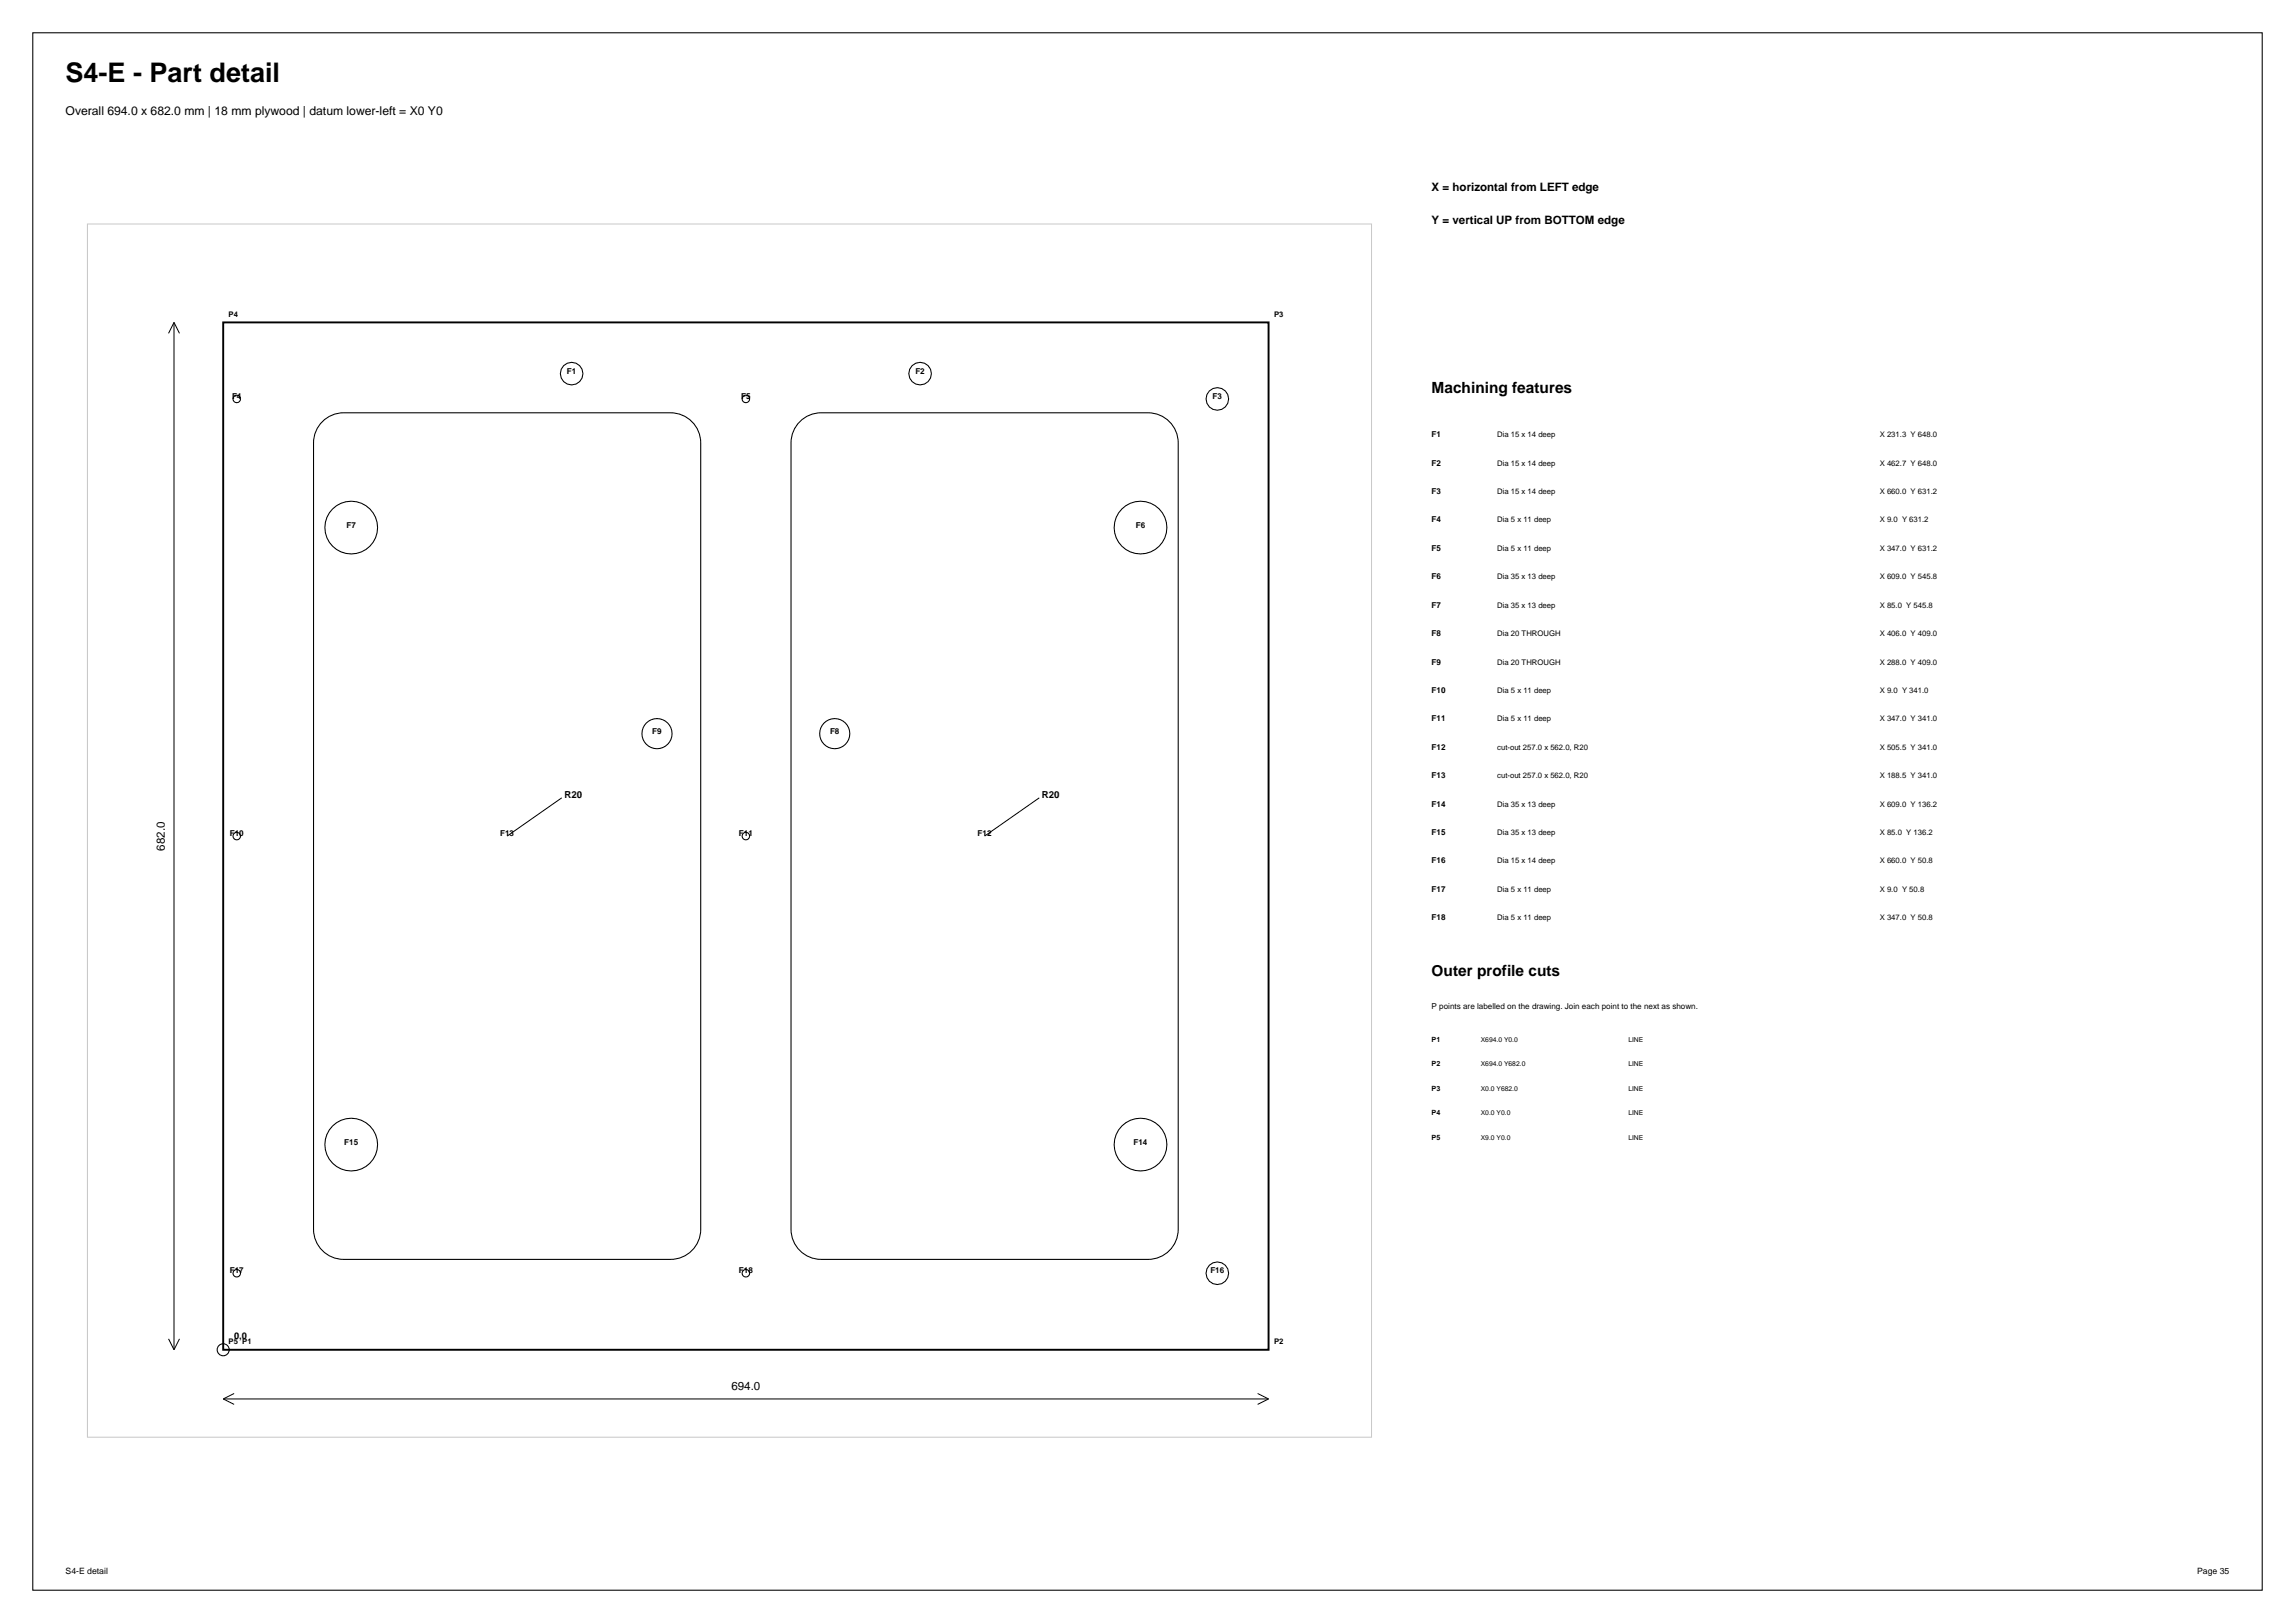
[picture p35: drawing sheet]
<svg xmlns="http://www.w3.org/2000/svg" width="420mm" height="297mm" viewBox="0 0 420 297" stroke-linecap="round" stroke-linejoin="round" font-family="sans-serif">
<defs><g id="words">
<text font-size="4.9" x="12" y="15">S4-E - Part detail</text>
<g font-size="2.8">
<text x="262" y="72">Machining features</text>
<text x="262" y="178.6">Outer profile cuts</text>
</g>
<text font-size="2.2" x="12" y="21">Overall 694.0 x 682.0 mm | 18 mm plywood | datum lower-left = X0 Y0</text>
<g font-size="2.1">
<text x="262" y="35">X = horizontal from LEFT edge</text>
<text x="262" y="41">Y = vertical UP from BOTTOM edge</text>
<text x="30.1" y="155.6" transform="rotate(-90 30.1 155.6)">682.0</text>
<text x="133.9" y="254.4">694.0</text>
</g>
<g font-size="1.8">
<text x="103.3" y="146">R20</text>
<text x="190.7" y="146">R20</text>
</g>
<text font-size="1.7" x="42.8" y="245">0,0</text>
<g font-size="1.6">
<text x="12" y="288">S4-E detail</text>
<text x="402.1" y="288">Page 35</text>
</g>
<g font-size="1.5">
<text x="103.7" y="68.4">F1</text>
<text x="167.5" y="68.4">F2</text>
<text x="42.5" y="73">F4</text>
<text x="135.6" y="73">F5</text>
<text x="221.9" y="73">F3</text>
<text x="262" y="80">F1</text>
<text x="262" y="85.2">F2</text>
<text x="262" y="90.4">F3</text>
<text x="262" y="95.6">F4</text>
<text x="63.4" y="96.5">F7</text>
<text x="207.9" y="96.5">F6</text>
<text x="262" y="100.8">F5</text>
<text x="262" y="106">F6</text>
<text x="262" y="111.2">F7</text>
<text x="262" y="116.4">F8</text>
<text x="262" y="121.6">F9</text>
<text x="262" y="126.8">F10</text>
<text x="119.4" y="134.3">F9</text>
<text x="151.9" y="134.3">F8</text>
<text x="262" y="132">F11</text>
<text x="262" y="137.2">F12</text>
<text x="262" y="142.4">F13</text>
<text x="262" y="147.6">F14</text>
<text x="42.1" y="153">F10</text>
<text x="91.5" y="153">F13</text>
<text x="135.2" y="153">F11</text>
<text x="178.9" y="153">F12</text>
<text x="262" y="152.8">F15</text>
<text x="262" y="158">F16</text>
<text x="262" y="163.2">F17</text>
<text x="262" y="168.4">F18</text>
<text x="262" y="184.6">P points are labelled on the drawing. Join each point to the next as shown.</text>
<text x="63" y="209.5">F15</text>
<text x="207.4" y="209.5">F14</text>
<text x="42.1" y="233">F17</text>
<text x="135.2" y="233">F18</text>
<text x="221.5" y="233">F16</text>
</g>
<g font-size="1.4">
<text x="41.8" y="58">P4</text>
<text x="233.2" y="58">P3</text>
<text x="274" y="80">Dia 15 x 14 deep</text>
<text x="344" y="80">X 231.3 Y 648.0</text>
<text x="274" y="85.2">Dia 15 x 14 deep</text>
<text x="344" y="85.2">X 462.7 Y 648.0</text>
<text x="274" y="90.4">Dia 15 x 14 deep</text>
<text x="274" y="95.6">Dia 5 x 11 deep</text>
<text x="344" y="90.4">X 660.0 Y 631.2</text>
<text x="344" y="95.6">X 9.0 Y 631.2</text>
<text x="274" y="100.8">Dia 5 x 11 deep</text>
<text x="344" y="100.8">X 347.0 Y 631.2</text>
<text x="274" y="106">Dia 35 x 13 deep</text>
<text x="344" y="106">X 609.0 Y 545.8</text>
<text x="274" y="111.2">Dia 35 x 13 deep</text>
<text x="344" y="111.2">X 85.0 Y 545.8</text>
<text x="274" y="116.4">Dia 20 THROUGH</text>
<text x="344" y="116.4">X 406.0 Y 409.0</text>
<text x="274" y="121.6">Dia 20 THROUGH</text>
<text x="344" y="121.6">X 288.0 Y 409.0</text>
<text x="274" y="126.8">Dia 5 x 11 deep</text>
<text x="344" y="126.8">X 9.0 Y 341.0</text>
<text x="274" y="132">Dia 5 x 11 deep</text>
<text x="274" y="137.2">cut-out 257.0 x 562.0, R20</text>
<text x="344" y="132">X 347.0 Y 341.0</text>
<text x="344" y="137.2">X 505.5 Y 341.0</text>
<text x="274" y="142.4">cut-out 257.0 x 562.0, R20</text>
<text x="344" y="142.4">X 188.5 Y 341.0</text>
<text x="274" y="147.6">Dia 35 x 13 deep</text>
<text x="344" y="147.6">X 609.0 Y 136.2</text>
<text x="274" y="152.8">Dia 35 x 13 deep</text>
<text x="344" y="152.8">X 85.0 Y 136.2</text>
<text x="274" y="158">Dia 15 x 14 deep</text>
<text x="344" y="158">X 660.0 Y 50.8</text>
<text x="274" y="163.2">Dia 5 x 11 deep</text>
<text x="344" y="163.2">X 9.0 Y 50.8</text>
<text x="274" y="168.4">Dia 5 x 11 deep</text>
<text x="344" y="168.4">X 347.0 Y 50.8</text>
<text x="41.8" y="246">P5 P1</text>
<text x="233.2" y="246">P2</text>
</g>
<g font-size="1.3">
<text x="262" y="190.6">P1</text>
<text x="262" y="195.1">P2</text>
<text x="262" y="199.6">P3</text>
<text x="262" y="204.1">P4</text>
<text x="262" y="208.6">P5</text>
</g>
<g font-size="1.2">
<text x="271" y="190.6">X694.0 Y0.0</text>
<text x="298" y="190.6">LINE</text>
<text x="271" y="195.1">X694.0 Y682.0</text>
<text x="298" y="195.1">LINE</text>
<text x="271" y="199.6">X0.0 Y682.0</text>
<text x="298" y="199.6">LINE</text>
<text x="271" y="204.1">X0.0 Y0.0</text>
<text x="271" y="208.6">X9.0 Y0.0</text>
<text x="298" y="204.1">LINE</text>
<text x="298" y="208.6">LINE</text>
</g>
</g></defs>
<g fill="none" stroke="#000" stroke-width=".19">
<path d="M6 6h408v285h-408zM59 77.2a5.5 5.5 0 0 1 3.9-1.7h59.8a5.5 5.5 0 0 1 5.5 5.6v143.8a5.5 5.5 0 0 1-5.5 5.6h-59.8a5.5 5.5 0 0 1-5.5-5.6v-143.8a5.5 5.5 0 0 1 1.6-3.9zM146.4 77.2a5.5 5.5 0 0 1 3.9-1.7h59.8a5.5 5.5 0 0 1 5.5 5.6v143.8a5.5 5.5 0 0 1-5.5 5.6h-59.8a5.5 5.5 0 0 1-5.5-5.6v-143.8a5.5 5.5 0 0 1 1.6-3.9z"/>
<circle cx="43.3" cy="73" r=".69"/>
<circle cx="104.6" cy="68.4" r="2.07"/>
<circle cx="136.5" cy="73" r=".69"/>
<circle cx="168.4" cy="68.4" r="2.07"/>
<circle cx="222.8" cy="73" r="2.07"/>
<circle cx="64.3" cy="96.5" r="4.8"/>
<circle cx="208.7" cy="96.5" r="4.8"/>
<circle cx="120.2" cy="134.3" r="2.76"/>
<circle cx="152.8" cy="134.3" r="2.76"/>
<circle cx="43.3" cy="153" r=".69"/>
<circle cx="136.5" cy="153" r=".69"/>
<circle cx="64.3" cy="209.5" r="4.8"/>
<circle cx="208.7" cy="209.5" r="4.8"/>
<circle cx="43.3" cy="233" r=".69"/>
<circle cx="136.5" cy="233" r=".69"/>
<circle cx="222.8" cy="233" r="2.07"/>
<circle cx="40.8" cy="247" r="1.1"/>
</g>
<path d="M16 41h235v222h-235z" fill="none" stroke="#c7c7c7" stroke-width=".18"/>
<path d="M40.8 59h191.4v188h-191.4z" fill="none" stroke="#000" stroke-width=".35"/>
<path d="M31.8 59v188M31.8 59l-1 2M31.8 59l1 2M102.8 146l-10 7M190.2 146l-10 7M30.8 245l1 2M32.8 245l-1 2M40.8 256h191.4M40.8 256l2 1M42.8 255l-2 1M230.2 255l2 1M232.2 256l-2 1" fill="none" stroke="#000" stroke-width=".18"/>
<use href="#words"/>
</svg>
